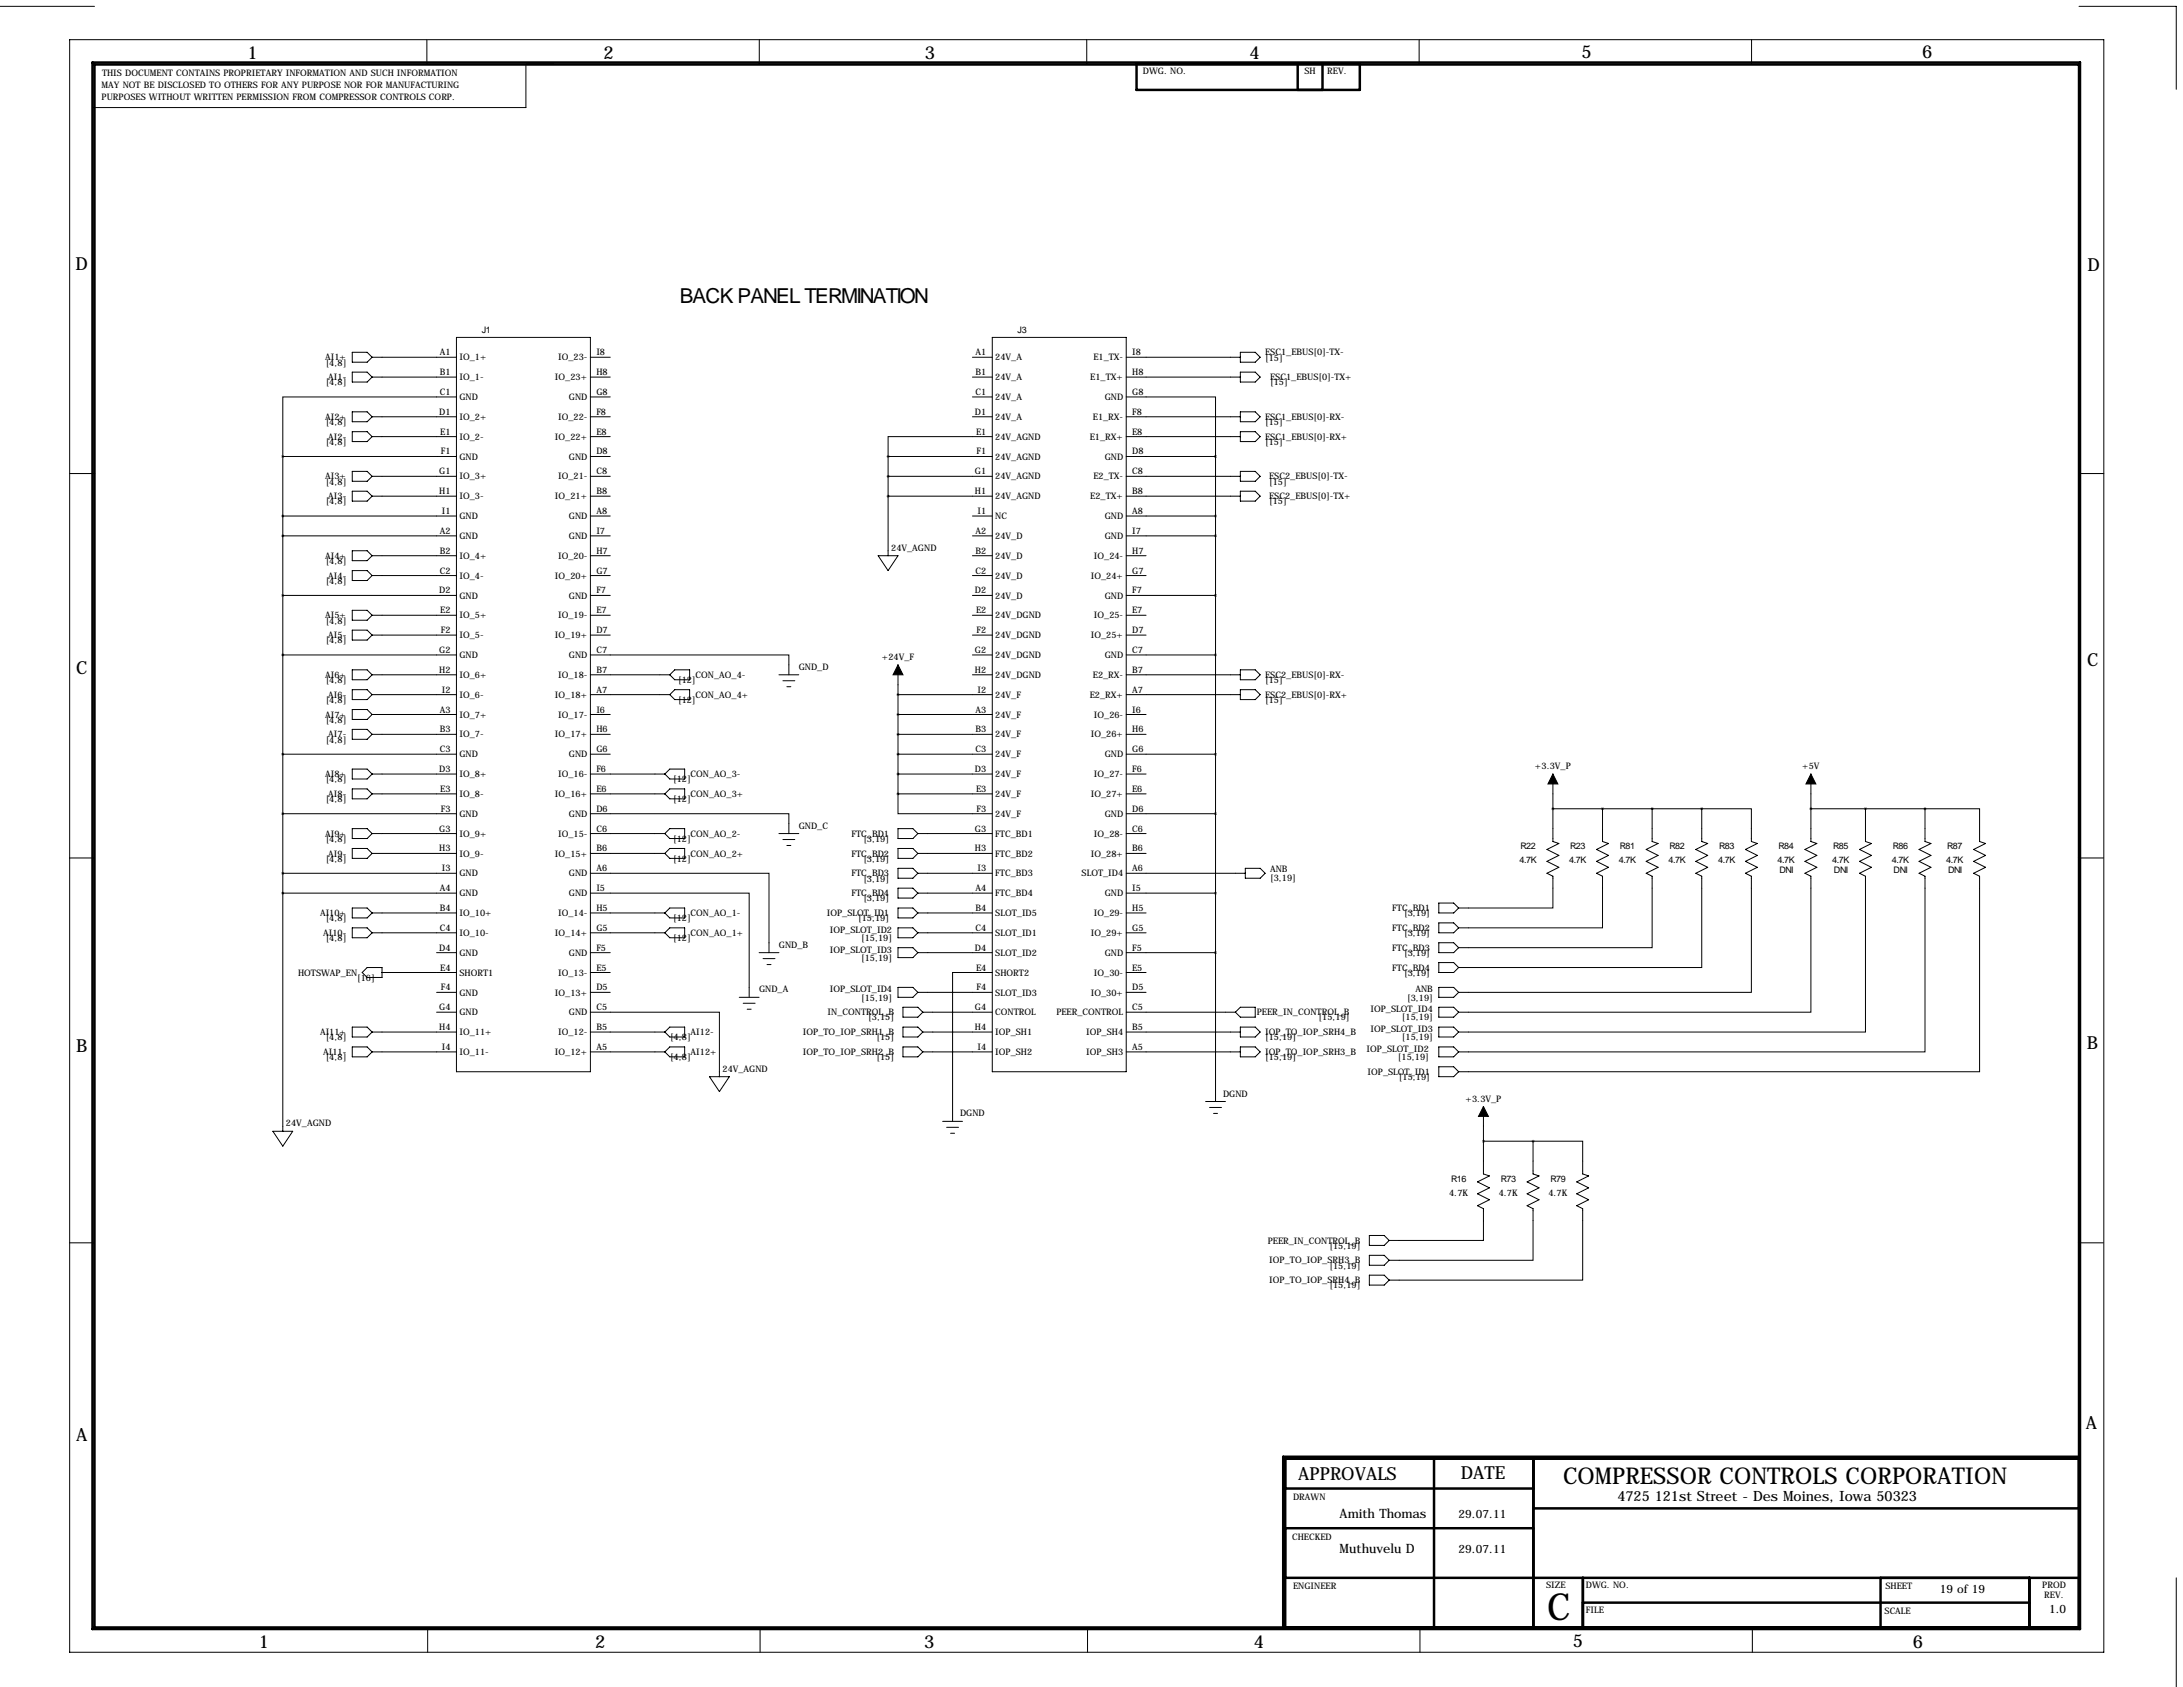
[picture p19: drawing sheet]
<svg xmlns="http://www.w3.org/2000/svg" width="559mm" height="432mm" viewBox="0 0 559 432" stroke-linecap="round" stroke-linejoin="round" font-family="sans-serif">
<defs><g id="words">
<text font-size="9.6" x="396" y="414.7">C</text>
<text font-size="5.9" x="400.1" y="379.8">COMPRESSOR CONTROLS CORPORATION</text>
<text font-size="5.3" x="174" y="77.5">BACK PANEL TERMINATION</text>
<g font-size="4.6">
<text x="63.3" y="15">1</text>
<text x="154.5" y="15">2</text>
<text x="236.7" y="15">3</text>
<text x="319.8" y="15">4</text>
<text x="404.8" y="14.8">5</text>
<text x="492" y="14.8">6</text>
<text x="19.3" y="69.1">D</text>
<text x="534.3" y="69.4">D</text>
<text x="19.5" y="172.4">C</text>
<text x="534.3" y="170.4">C</text>
<text x="19.5" y="269.3">B</text>
<text x="534.2" y="268.4">B</text>
<text x="533.9" y="365.8">A</text>
<text x="19.5" y="368.8">A</text>
<text x="332.3" y="378.7">APPROVALS</text>
<text x="373.9" y="378.5">DATE</text>
<text x="66.2" y="421.8">1</text>
<text x="152.3" y="421.8">2</text>
<text x="236.5" y="421.8">3</text>
<text x="321" y="421.7">4</text>
<text x="402.6" y="421.6">5</text>
<text x="489.6" y="421.8">6</text>
</g>
<text font-size="3.6" x="414" y="384.3">4725 121st Street - Des Moines, Iowa 50323</text>
<g font-size="3.3">
<text x="342.9" y="388.6">Amith Thomas</text>
<text x="342.9" y="397.5">Muthuvelu D</text>
</g>
<g font-size="3">
<text x="373.4" y="388.6">29.07.11</text>
<text x="373.4" y="397.5">29.07.11</text>
<text x="496.6" y="407.7">19 of 19</text>
<text x="524.5" y="412.7">1.0</text>
</g>
<g font-size="2.3">
<text x="26" y="22.4">MAY NOT BE DISCLOSED TO OTHERS FOR ANY PURPOSE NOR FOR MANUFACTURING</text>
<text x="26.1" y="19.6">THIS DOCUMENT CONTAINS PROPRIETARY INFORMATION AND SUCH INFORMATION</text>
<text x="292.6" y="18.9">DWG. NO.</text>
<text x="333.9" y="18.9">SH</text>
<text x="339.8" y="18.9">REV.</text>
<text x="26" y="25.5">PURPOSES WITHOUT WRITTEN PERMISSION FROM COMPRESSOR CONTROLS CORP.</text>
<text x="123.3" y="85.3">J1</text>
<text x="260.5" y="85.3">J3</text>
<text x="83.2" y="92.2">AI1+</text>
<text x="83.4" y="93.6">[4,8]</text>
<text x="112.5" y="90.9">A1</text>
<text x="117.6" y="92.2">IO_1+</text>
<text x="142.9" y="92.2">IO_23-</text>
<text x="152.7" y="90.9">I8</text>
<text x="249.7" y="90.9">A1</text>
<text x="254.8" y="92.2">24V_A</text>
<text x="279.9" y="92.2">E1_TX-</text>
<text x="289.8" y="90.9">I8</text>
<text x="323.8" y="91">ESC1_EBUS[0]-TX-</text>
<text x="323.8" y="92.3">[15]</text>
<text x="83.4" y="98.6">[4,8]</text>
<text x="84" y="97.3">AI1-</text>
<text x="112.5" y="96">B1</text>
<text x="112.5" y="101.1">C1</text>
<text x="117.6" y="97.3">IO_1-</text>
<text x="142.1" y="97.3">IO_23+</text>
<text x="152.7" y="96">H8</text>
<text x="152.7" y="101.1">G8</text>
<text x="249.7" y="96">B1</text>
<text x="249.7" y="101.1">C1</text>
<text x="254.8" y="97.3">24V_A</text>
<text x="279.1" y="97.3">E1_TX+</text>
<text x="289.8" y="96">H8</text>
<text x="289.8" y="101.1">G8</text>
<text x="325.1" y="97.3">ESC1_EBUS[0]-TX+</text>
<text x="325.1" y="98.6">[15]</text>
<text x="83.2" y="107.5">AI2+</text>
<text x="112.4" y="106.2">D1</text>
<text x="117.6" y="102.4">GND</text>
<text x="117.6" y="107.5">IO_2+</text>
<text x="142.9" y="107.5">IO_22-</text>
<text x="145.6" y="102.4">GND</text>
<text x="152.7" y="106.2">F8</text>
<text x="249.6" y="106.2">D1</text>
<text x="254.8" y="102.4">24V_A</text>
<text x="254.8" y="107.5">24V_A</text>
<text x="279.8" y="107.5">E1_RX-</text>
<text x="282.8" y="102.4">GND</text>
<text x="289.8" y="106.2">F8</text>
<text x="323.8" y="107.5">ESC1_EBUS[0]-RX-</text>
<text x="83.4" y="108.8">[4,8]</text>
<text x="83.4" y="113.9">[4,8]</text>
<text x="84" y="112.6">AI2-</text>
<text x="112.7" y="111.3">E1</text>
<text x="117.6" y="112.6">IO_2-</text>
<text x="142.1" y="112.6">IO_22+</text>
<text x="152.7" y="111.3">E8</text>
<text x="249.8" y="111.3">E1</text>
<text x="254.8" y="112.6">24V_AGND</text>
<text x="279" y="112.6">E1_RX+</text>
<text x="289.8" y="111.3">E8</text>
<text x="323.8" y="112.6">ESC1_EBUS[0]-RX+</text>
<text x="323.8" y="113.9">[15]</text>
<text x="323.8" y="108.8">[15]</text>
<text x="112.8" y="116.3">F1</text>
<text x="117.6" y="117.6">GND</text>
<text x="145.6" y="117.6">GND</text>
<text x="152.7" y="116.3">D8</text>
<text x="250" y="116.3">F1</text>
<text x="254.8" y="117.6">24V_AGND</text>
<text x="282.8" y="117.6">GND</text>
<text x="289.8" y="116.3">D8</text>
<text x="83.2" y="122.7">AI3+</text>
<text x="83.4" y="124">[4,8]</text>
<text x="112.4" y="121.4">G1</text>
<text x="117.6" y="122.7">IO_3+</text>
<text x="142.9" y="122.7">IO_21-</text>
<text x="152.7" y="121.4">C8</text>
<text x="249.6" y="121.4">G1</text>
<text x="254.8" y="122.7">24V_AGND</text>
<text x="279.9" y="122.7">E2_TX-</text>
<text x="289.8" y="121.4">C8</text>
<text x="324.9" y="122.7">ESC2_EBUS[0]-TX-</text>
<text x="324.9" y="124">[15]</text>
<text x="83.4" y="129.1">[4,8]</text>
<text x="84" y="127.8">AI3-</text>
<text x="112.4" y="126.5">H1</text>
<text x="113.1" y="131.6">I1</text>
<text x="117.6" y="127.8">IO_3-</text>
<text x="142.1" y="127.8">IO_21+</text>
<text x="152.7" y="126.5">B8</text>
<text x="152.7" y="131.6">A8</text>
<text x="249.6" y="126.5">H1</text>
<text x="250.2" y="131.6">I1</text>
<text x="254.8" y="127.8">24V_AGND</text>
<text x="279.1" y="127.8">E2_TX+</text>
<text x="289.8" y="126.5">B8</text>
<text x="289.8" y="131.6">A8</text>
<text x="324.9" y="127.8">ESC2_EBUS[0]-TX+</text>
<text x="324.9" y="129.1">[15]</text>
<text x="112.5" y="136.7">A2</text>
<text x="117.6" y="132.9">GND</text>
<text x="117.6" y="138">GND</text>
<text x="145.6" y="132.9">GND</text>
<text x="145.6" y="138">GND</text>
<text x="152.7" y="136.7">I7</text>
<text x="249.7" y="136.7">A2</text>
<text x="254.8" y="132.9">NC</text>
<text x="254.8" y="138">24V_D</text>
<text x="282.8" y="132.9">GND</text>
<text x="282.8" y="138">GND</text>
<text x="289.8" y="136.7">I7</text>
<text x="83.2" y="143">AI4+</text>
<text x="112.5" y="141.7">B2</text>
<text x="117.6" y="143">IO_4+</text>
<text x="142.9" y="143">IO_20-</text>
<text x="152.7" y="141.7">H7</text>
<text x="228.1" y="141">24V_AGND</text>
<text x="249.7" y="141.7">B2</text>
<text x="254.8" y="143">24V_D</text>
<text x="280" y="143">IO_24-</text>
<text x="289.8" y="141.7">H7</text>
<text x="83.4" y="144.4">[4,8]</text>
<text x="83.4" y="149.4">[4,8]</text>
<text x="84" y="148.1">AI4-</text>
<text x="112.5" y="146.8">C2</text>
<text x="117.6" y="148.1">IO_4-</text>
<text x="142.1" y="148.1">IO_20+</text>
<text x="152.7" y="146.8">G7</text>
<text x="249.7" y="146.8">C2</text>
<text x="254.8" y="148.1">24V_D</text>
<text x="279.2" y="148.1">IO_24+</text>
<text x="289.8" y="146.8">G7</text>
<text x="112.4" y="151.9">D2</text>
<text x="117.6" y="153.2">GND</text>
<text x="145.6" y="153.2">GND</text>
<text x="152.7" y="151.9">F7</text>
<text x="249.6" y="151.9">D2</text>
<text x="254.8" y="153.2">24V_D</text>
<text x="282.8" y="153.2">GND</text>
<text x="289.8" y="151.9">F7</text>
<text x="83.2" y="158.3">AI5+</text>
<text x="83.4" y="159.6">[4,8]</text>
<text x="112.7" y="157">E2</text>
<text x="117.6" y="158.3">IO_5+</text>
<text x="142.9" y="158.3">IO_19-</text>
<text x="152.7" y="157">E7</text>
<text x="249.8" y="157">E2</text>
<text x="254.8" y="158.3">24V_DGND</text>
<text x="280" y="158.3">IO_25-</text>
<text x="289.8" y="157">E7</text>
<text x="83.4" y="164.7">[4,8]</text>
<text x="84" y="163.4">AI5-</text>
<text x="112.4" y="167.1">G2</text>
<text x="112.8" y="162.1">F2</text>
<text x="117.6" y="163.4">IO_5-</text>
<text x="142.1" y="163.4">IO_19+</text>
<text x="152.7" y="162.1">D7</text>
<text x="152.7" y="167.1">C7</text>
<text x="249.6" y="167.1">G2</text>
<text x="250" y="162.1">F2</text>
<text x="254.8" y="163.4">24V_DGND</text>
<text x="279.2" y="163.4">IO_25+</text>
<text x="289.8" y="162.1">D7</text>
<text x="289.8" y="167.1">C7</text>
<text x="83.2" y="173.5">AI6+</text>
<text x="112.4" y="172.2">H2</text>
<text x="117.6" y="168.4">GND</text>
<text x="117.6" y="173.5">IO_6+</text>
<text x="142.9" y="173.5">IO_18-</text>
<text x="145.6" y="168.4">GND</text>
<text x="152.7" y="172.2">B7</text>
<text x="178.1" y="173.5">CON_AO_4-</text>
<text x="204.5" y="171.5">GND_D</text>
<text x="225.7" y="168.9">+24V_F</text>
<text x="249.6" y="172.2">H2</text>
<text x="254.8" y="168.4">24V_DGND</text>
<text x="254.8" y="173.5">24V_DGND</text>
<text x="279.8" y="173.5">E2_RX-</text>
<text x="282.8" y="168.4">GND</text>
<text x="289.8" y="172.2">B7</text>
<text x="323.8" y="173.5">ESC2_EBUS[0]-RX-</text>
<text x="83.4" y="174.8">[4,8]</text>
<text x="83.4" y="179.9">[4,8]</text>
<text x="84" y="178.6">AI6-</text>
<text x="113.1" y="177.3">I2</text>
<text x="117.6" y="178.6">IO_6-</text>
<text x="142.1" y="178.6">IO_18+</text>
<text x="152.7" y="177.3">A7</text>
<text x="173.6" y="174.8">[12]</text>
<text x="173.6" y="179.9">[12]</text>
<text x="178.1" y="178.6">CON_AO_4+</text>
<text x="250.2" y="177.3">I2</text>
<text x="254.8" y="178.6">24V_F</text>
<text x="279" y="178.6">E2_RX+</text>
<text x="289.8" y="177.3">A7</text>
<text x="323.8" y="178.6">ESC2_EBUS[0]-RX+</text>
<text x="323.8" y="179.9">[15]</text>
<text x="323.8" y="174.8">[15]</text>
<text x="83.2" y="183.7">AI7+</text>
<text x="83.4" y="185">[4,8]</text>
<text x="112.5" y="182.4">A3</text>
<text x="117.6" y="183.7">IO_7+</text>
<text x="142.9" y="183.7">IO_17-</text>
<text x="152.7" y="182.4">I6</text>
<text x="249.7" y="182.4">A3</text>
<text x="254.8" y="183.7">24V_F</text>
<text x="280" y="183.7">IO_26-</text>
<text x="289.8" y="182.4">I6</text>
<text x="83.4" y="190.1">[4,8]</text>
<text x="84" y="188.8">AI7-</text>
<text x="112.5" y="187.5">B3</text>
<text x="117.6" y="188.8">IO_7-</text>
<text x="142.1" y="188.8">IO_17+</text>
<text x="152.7" y="187.5">H6</text>
<text x="249.7" y="187.5">B3</text>
<text x="254.8" y="188.8">24V_F</text>
<text x="279.2" y="188.8">IO_26+</text>
<text x="289.8" y="187.5">H6</text>
<text x="112.4" y="197.6">D3</text>
<text x="112.5" y="192.5">C3</text>
<text x="117.6" y="193.8">GND</text>
<text x="145.6" y="193.8">GND</text>
<text x="152.7" y="192.5">G6</text>
<text x="152.7" y="197.6">F6</text>
<text x="249.6" y="197.6">D3</text>
<text x="249.7" y="192.5">C3</text>
<text x="254.8" y="193.8">24V_F</text>
<text x="282.8" y="193.8">GND</text>
<text x="289.8" y="192.5">G6</text>
<text x="289.8" y="197.6">F6</text>
<text x="392.9" y="196.8">+3.3V_P</text>
<text x="461.3" y="196.8">+5V</text>
<text x="83.2" y="198.9">AI8+</text>
<text x="83.4" y="200.2">[4,8]</text>
<text x="112.7" y="202.7">E3</text>
<text x="117.6" y="198.9">IO_8+</text>
<text x="142.9" y="198.9">IO_16-</text>
<text x="152.7" y="202.7">E6</text>
<text x="172.3" y="200.2">[12]</text>
<text x="176.8" y="198.9">CON_AO_3-</text>
<text x="249.8" y="202.7">E3</text>
<text x="254.8" y="198.9">24V_F</text>
<text x="280" y="198.9">IO_27-</text>
<text x="289.8" y="202.7">E6</text>
<text x="83.4" y="205.3">[4,8]</text>
<text x="84" y="204">AI8-</text>
<text x="112.8" y="207.8">F3</text>
<text x="117.6" y="204">IO_8-</text>
<text x="117.6" y="209.1">GND</text>
<text x="142.1" y="204">IO_16+</text>
<text x="145.6" y="209.1">GND</text>
<text x="152.7" y="207.8">D6</text>
<text x="172.3" y="205.3">[12]</text>
<text x="176.8" y="204">CON_AO_3+</text>
<text x="250" y="207.8">F3</text>
<text x="254.8" y="204">24V_F</text>
<text x="254.8" y="209.1">24V_F</text>
<text x="279.2" y="204">IO_27+</text>
<text x="282.8" y="209.1">GND</text>
<text x="289.8" y="207.8">D6</text>
<text x="83.2" y="214.2">AI9+</text>
<text x="83.4" y="215.5">[4,8]</text>
<text x="112.4" y="212.9">G3</text>
<text x="117.6" y="214.2">IO_9+</text>
<text x="142.9" y="214.2">IO_15-</text>
<text x="152.7" y="212.9">C6</text>
<text x="172.3" y="215.5">[12]</text>
<text x="176.8" y="214.2">CON_AO_2-</text>
<text x="204.5" y="212.1">GND_C</text>
<text x="218" y="214.2">FTC_BD1</text>
<text x="221" y="215.5">[3,19]</text>
<text x="249.6" y="212.9">G3</text>
<text x="254.8" y="214.2">FTC_BD1</text>
<text x="280" y="214.2">IO_28-</text>
<text x="289.8" y="212.9">C6</text>
<text x="83.4" y="220.6">[4,8]</text>
<text x="84" y="219.2">AI9-</text>
<text x="112.4" y="217.9">H3</text>
<text x="117.6" y="219.2">IO_9-</text>
<text x="142.1" y="219.2">IO_15+</text>
<text x="152.7" y="217.9">B6</text>
<text x="172.3" y="220.6">[12]</text>
<text x="176.8" y="219.2">CON_AO_2+</text>
<text x="218" y="219.2">FTC_BD2</text>
<text x="221" y="220.6">[3,19]</text>
<text x="249.6" y="217.9">H3</text>
<text x="254.8" y="219.2">FTC_BD2</text>
<text x="279.2" y="219.2">IO_28+</text>
<text x="289.8" y="217.9">B6</text>
<text x="389" y="221">4.7K</text>
<text x="389.2" y="217.4">R22</text>
<text x="401.7" y="221">4.7K</text>
<text x="401.9" y="217.4">R23</text>
<text x="414.4" y="221">4.7K</text>
<text x="414.6" y="217.4">R81</text>
<text x="427.1" y="221">4.7K</text>
<text x="427.3" y="217.4">R82</text>
<text x="439.8" y="221">4.7K</text>
<text x="440" y="217.4">R83</text>
<text x="455" y="221">4.7K</text>
<text x="455.3" y="217.4">R84</text>
<text x="469" y="221">4.7K</text>
<text x="469.3" y="217.4">R85</text>
<text x="484.2" y="221">4.7K</text>
<text x="484.5" y="217.4">R86</text>
<text x="498.2" y="221">4.7K</text>
<text x="498.5" y="217.4">R87</text>
<text x="113.1" y="223">I3</text>
<text x="117.6" y="224.3">GND</text>
<text x="145.6" y="224.3">GND</text>
<text x="152.7" y="223">A6</text>
<text x="218" y="224.3">FTC_BD3</text>
<text x="221" y="225.6">[3,19]</text>
<text x="250.2" y="223">I3</text>
<text x="254.8" y="224.3">FTC_BD3</text>
<text x="276.9" y="224.3">SLOT_ID4</text>
<text x="289.8" y="223">A6</text>
<text x="325.1" y="223.3">ANB</text>
<text x="325.1" y="225.4">[3,19]</text>
<text x="455.5" y="223.5">DNI</text>
<text x="469.5" y="223.5">DNI</text>
<text x="484.7" y="223.5">DNI</text>
<text x="498.7" y="223.5">DNI</text>
<text x="112.5" y="228.1">A4</text>
<text x="112.5" y="233.2">B4</text>
<text x="117.6" y="229.4">GND</text>
<text x="145.6" y="229.4">GND</text>
<text x="152.7" y="228.1">I5</text>
<text x="152.7" y="233.2">H5</text>
<text x="218" y="229.4">FTC_BD4</text>
<text x="221" y="230.7">[3,19]</text>
<text x="249.7" y="228.1">A4</text>
<text x="249.7" y="233.2">B4</text>
<text x="254.8" y="229.4">FTC_BD4</text>
<text x="282.8" y="229.4">GND</text>
<text x="289.8" y="228.1">I5</text>
<text x="289.8" y="233.2">H5</text>
<text x="356.4" y="233.2">FTC_BD1</text>
<text x="81.9" y="234.5">AI10+</text>
<text x="82.7" y="239.6">AI10-</text>
<text x="83.4" y="235.8">[4,8]</text>
<text x="112.5" y="238.3">C4</text>
<text x="117.6" y="234.5">IO_10+</text>
<text x="117.6" y="239.6">IO_10-</text>
<text x="142.1" y="239.6">IO_14+</text>
<text x="142.9" y="234.5">IO_14-</text>
<text x="152.7" y="238.3">G5</text>
<text x="172.3" y="235.8">[12]</text>
<text x="176.8" y="239.6">CON_AO_1+</text>
<text x="176.8" y="234.5">CON_AO_1-</text>
<text x="211.6" y="234.5">IOP_SLOT_ID1</text>
<text x="212.4" y="238.8">IOP_SLOT_ID2</text>
<text x="219.7" y="235.8">[15,19]</text>
<text x="249.7" y="238.3">C4</text>
<text x="254.8" y="234.5">SLOT_ID5</text>
<text x="254.8" y="239.6">SLOT_ID1</text>
<text x="279.2" y="239.6">IO_29+</text>
<text x="280" y="234.5">IO_29-</text>
<text x="289.8" y="238.3">G5</text>
<text x="356.4" y="238.3">FTC_BD2</text>
<text x="359.4" y="234.5">[3,19]</text>
<text x="359.4" y="239.6">[3,19]</text>
<text x="83.4" y="240.9">[4,8]</text>
<text x="112.4" y="243.3">D4</text>
<text x="117.6" y="244.6">GND</text>
<text x="145.6" y="244.6">GND</text>
<text x="152.7" y="243.3">F5</text>
<text x="172.3" y="240.9">[12]</text>
<text x="199.4" y="242.6">GND_B</text>
<text x="212.4" y="243.8">IOP_SLOT_ID3</text>
<text x="220.4" y="240.9">[15,19]</text>
<text x="220.4" y="246">[15,19]</text>
<text x="249.6" y="243.3">D4</text>
<text x="254.8" y="244.6">SLOT_ID2</text>
<text x="282.8" y="244.6">GND</text>
<text x="289.8" y="243.3">F5</text>
<text x="356.4" y="243.4">FTC_BD3</text>
<text x="359.4" y="244.7">[3,19]</text>
<text x="76.3" y="249.7">HOTSWAP_EN</text>
<text x="91.4" y="251">[16]</text>
<text x="112.7" y="248.4">E4</text>
<text x="117.6" y="249.7">SHORT1</text>
<text x="142.9" y="249.7">IO_13-</text>
<text x="152.7" y="248.4">E5</text>
<text x="249.8" y="248.4">E4</text>
<text x="254.8" y="249.7">SHORT2</text>
<text x="280" y="249.7">IO_30-</text>
<text x="289.8" y="248.4">E5</text>
<text x="356.4" y="248.5">FTC_BD4</text>
<text x="359.4" y="249.8">[3,19]</text>
<text x="112.8" y="253.5">F4</text>
<text x="117.6" y="254.8">GND</text>
<text x="142.1" y="254.8">IO_13+</text>
<text x="152.7" y="253.5">D5</text>
<text x="194.3" y="254">GND_A</text>
<text x="212.4" y="254">IOP_SLOT_ID4</text>
<text x="220.4" y="256.1">[15,19]</text>
<text x="250" y="253.5">F4</text>
<text x="254.8" y="254.8">SLOT_ID3</text>
<text x="279.2" y="254.8">IO_30+</text>
<text x="289.8" y="253.5">D5</text>
<text x="360.2" y="256.1">[3,19]</text>
<text x="362.3" y="254">ANB</text>
<text x="112.4" y="258.6">G4</text>
<text x="112.4" y="263.7">H4</text>
<text x="117.6" y="259.9">GND</text>
<text x="145.6" y="259.9">GND</text>
<text x="152.7" y="258.6">C5</text>
<text x="152.7" y="263.7">B5</text>
<text x="211.9" y="259.9">IN_CONTROL_B</text>
<text x="222.3" y="261.2">[3,15]</text>
<text x="249.6" y="258.6">G4</text>
<text x="249.6" y="263.7">H4</text>
<text x="254.8" y="259.9">CONTROL</text>
<text x="270.4" y="259.9">PEER_CONTROL</text>
<text x="289.8" y="258.6">C5</text>
<text x="289.8" y="263.7">B5</text>
<text x="321.7" y="259.9">PEER_IN_CONTROL_B</text>
<text x="337.5" y="261.2">[15,19]</text>
<text x="350.8" y="259.1">IOP_SLOT_ID4</text>
<text x="358.9" y="261.2">[15,19]</text>
<text x="81.9" y="265">AI11+</text>
<text x="83.4" y="266.3">[4,8]</text>
<text x="113.1" y="268.7">I4</text>
<text x="117.6" y="265">IO_11+</text>
<text x="142.9" y="265">IO_12-</text>
<text x="152.7" y="268.7">A5</text>
<text x="171.5" y="266.3">[4,8]</text>
<text x="176.8" y="265">AI12-</text>
<text x="205.5" y="265">IOP_TO_IOP_SRH1_B</text>
<text x="224.4" y="266.3">[15]</text>
<text x="250.2" y="268.7">I4</text>
<text x="254.8" y="265">IOP_SH1</text>
<text x="278" y="265">IOP_SH4</text>
<text x="289.8" y="268.7">A5</text>
<text x="323.8" y="265">IOP_TO_IOP_SRH4_B</text>
<text x="323.8" y="266.3">[15,19]</text>
<text x="349.8" y="269.2">IOP_SLOT_ID2</text>
<text x="350.8" y="264.2">IOP_SLOT_ID3</text>
<text x="358.9" y="266.3">[15,19]</text>
<text x="82.7" y="270">AI11-</text>
<text x="83.4" y="271.4">[4,8]</text>
<text x="117.6" y="270">IO_11-</text>
<text x="142.1" y="270">IO_12+</text>
<text x="171.5" y="271.4">[4,8]</text>
<text x="176.8" y="270">AI12+</text>
<text x="185" y="274.3">24V_AGND</text>
<text x="205.5" y="270">IOP_TO_IOP_SRH2_B</text>
<text x="224.4" y="271.4">[15]</text>
<text x="254.8" y="270">IOP_SH2</text>
<text x="278" y="270">IOP_SH3</text>
<text x="323.8" y="270">IOP_TO_IOP_SRH3_B</text>
<text x="323.8" y="271.4">[15,19]</text>
<text x="350.1" y="275.1">IOP_SLOT_ID1</text>
<text x="357.9" y="271.4">[15,19]</text>
<text x="313.1" y="280.7">DGND</text>
<text x="358.1" y="276.4">[15,19]</text>
<text x="375.1" y="281.9">+3.3V_P</text>
<text x="245.8" y="285.8">DGND</text>
<text x="73.2" y="288.3">24V_AGND</text>
<text x="371.5" y="302.5">R16</text>
<text x="384.2" y="302.5">R73</text>
<text x="396.9" y="302.5">R79</text>
<text x="370.9" y="306.1">4.7K</text>
<text x="383.6" y="306.1">4.7K</text>
<text x="396.3" y="306.1">4.7K</text>
<text x="324.5" y="318.3">PEER_IN_CONTROL_B</text>
<text x="324.9" y="323.4">IOP_TO_IOP_SRH3_B</text>
<text x="340.3" y="319.6">[15,19]</text>
<text x="324.9" y="328.5">IOP_TO_IOP_SRH4_B</text>
<text x="340.3" y="324.7">[15,19]</text>
<text x="340.3" y="329.8">[15,19]</text>
<text x="331" y="384">DRAWN</text>
<text x="330.8" y="394.2">CHECKED</text>
<text x="331" y="406.7">ENGINEER</text>
<text x="395.8" y="406.4">SIZE</text>
<text x="405.9" y="406.4">DWG. NO.</text>
<text x="482.7" y="406.7">SHEET</text>
<text x="522.8" y="406.4">PROD</text>
<text x="405.9" y="412.7">FILE</text>
<text x="482.4" y="413">SCALE</text>
<text x="523.3" y="408.9">REV.</text>
</g>
</g></defs>
<g fill="none" stroke="#000" stroke-width=".26">
<path d="M-.1 1.6h24.3M17.8 10.2h520.7v412.7h-520.7zM109.3 10.2v6.3M141.8 16.5h-7.2v11h-110.8M194.4 10.2v6.3M278.2 10.2v6.3M363.3 10.2v6.3M448.4 10.2v6.3M532.2 1.6h24.9v21.3M90.2 90.2h3.8l1.2 1.2-1.2 1.3h-3.8zM90.2 95.2h3.8l1.2 1.3-1.2 1.3h-3.8zM95.2 91.4h21.6"/>
<path d="M95.2 96.5h21.6M116.8 86.4h34.3v187.9h-34.3zM151.1 91.4h5.1M151.1 96.5h5.1M248.9 91.4h5.1M248.9 96.5h5.1M254 86.4h34.3v187.9h-34.3zM288.3 91.4h29.2M288.3 96.5h29.2M317.5 90.2h3.8l1.3 1.2-1.3 1.3h-3.8zM317.5 95.2h3.8l1.3 1.3-1.3 1.3h-3.8zM72.4 116.8h44.4"/>
<path d="M72.4 116.8v172.8M90.2 105.4h3.8l1.2 1.3-1.2 1.2h-3.8zM90.2 110.5h3.8l1.2 1.3-1.2 1.2h-3.8zM95.2 106.7h21.6M95.2 111.8h21.6M116.8 101.6h-44.4v15.2M151.1 101.6h5.1M151.1 106.7h5.1M151.1 111.8h5.1M151.1 116.8h5.1M227.3 116.8h26.7M227.3 116.8v25.4"/>
<path d="M248.9 101.6h5.1M248.9 106.7h5.1M254 111.8h-26.7v5M288.3 101.6h22.8v15.2M288.3 106.7h29.2M288.3 111.8h29.2M288.3 116.8h22.8M311.1 116.8v165.1M317.5 105.4h3.8l1.3 1.3-1.3 1.2h-3.8zM317.5 110.5h3.8l1.3 1.3-1.3 1.2h-3.8zM17.9 121.2h6.4M72.4 132.1h44.4"/>
<path d="M72.4 137.2h44.4M90.2 120.6h3.8l1.2 1.3-1.2 1.3h-3.8zM90.2 125.7h3.8l1.2 1.3-1.2 1.3h-3.8zM95.2 121.9h21.6M95.2 127h21.6M151.1 121.9h5.1M151.1 127h5.1M151.1 132.1h5.1M151.1 137.2h5.1M227.3 121.9h26.7M227.3 127h26.7M248.9 132.1h5.1"/>
<path d="M248.9 137.2h5.1M288.3 121.9h29.2M288.3 127h29.2M288.3 132.1h22.8M288.3 137.2h22.8M317.5 120.6h3.8l1.3 1.3-1.3 1.3h-3.8zM317.5 125.7h3.8l1.3 1.3-1.3 1.3h-3.8zM532.1 121.2h6.4M72.4 152.4h44.4M90.2 141h3.8l1.2 1.2-1.2 1.3h-3.8zM90.2 146h3.8l1.2 1.3-1.2 1.3h-3.8zM90.2 156.2h3.8l1.2 1.3-1.2 1.3h-3.8z"/>
<path d="M95.2 142.2h21.6M95.2 147.3h21.6M95.2 157.5h21.6M151.1 142.2h5.1M151.1 147.3h5.1M151.1 152.4h5.1M151.1 157.5h5.1M224.8 142.2h5.1l-2.6 3.8zM248.9 142.2h5.1M248.9 147.3h5.1M248.9 152.4h5.1M248.9 157.5h5.1"/>
<path d="M288.3 142.2h5.1M288.3 147.3h5.1M288.3 152.4h22.8M288.3 157.5h5.1M72.4 167.6h44.4M90.2 161.3h3.8l1.2 1.3-1.2 1.2h-3.8zM90.2 171.4h3.8l1.2 1.3-1.2 1.3h-3.8zM90.2 176.5h3.8l1.2 1.3-1.2 1.3h-3.8zM95.2 162.6h21.6M95.2 172.7h21.6M95.2 177.8h21.6M151.1 167.6h50.8v5.1"/>
<path d="M151.1 162.6h5.1M151.1 172.7h20.3M151.1 177.8h20.3M171.4 172.7l1.3-1.3h3.8v2.6h-3.8zM171.4 177.8l1.3-1.3h3.8v2.6h-3.8zM199.4 172.7h5.1M200.4 174.2h3.1M201.4 175.8h1M229.9 177.8h24.1M229.9 170.2v33M248.9 162.6h5.1M248.9 167.6h5.1"/>
<path d="M248.9 172.7h5.1M288.3 162.6h5.1M288.3 167.6h22.8M288.3 172.7h29.2M288.3 177.8h29.2M317.5 171.4h3.8l1.3 1.3-1.3 1.3h-3.8zM317.5 176.5h3.8l1.3 1.3-1.3 1.3h-3.8zM72.4 193h44.4M90.2 181.6h3.8l1.2 1.3-1.2 1.2h-3.8zM90.2 186.7h3.8l1.2 1.3-1.2 1.2h-3.8zM90.2 196.8h3.8l1.2 1.3-1.2 1.3h-3.8zM95.2 182.9h21.6"/>
<path d="M95.2 188h21.6M95.2 198.1h21.6M151.1 182.9h5.1M151.1 188h5.1M151.1 193h5.1M151.1 198.1h19.1M170.2 198.1l1.2-1.3h3.9v2.6h-3.9zM229.9 182.9h24.1M229.9 188h24.1M229.9 193h24.1M229.9 198.1h24.1M288.3 182.9h5.1"/>
<path d="M288.3 188h5.1M288.3 193h22.8M288.3 198.1h5.1M397.5 198.1v17.3l1.5 .5-3 1.5 3 1.5-3 1.6 3 1.5-3 1.5 1.5 .8v8.1h-24.1M463.5 198.1v17.3l1.6 .5-3.1 1.5 3.1 1.5-3.1 1.6 3.1 1.5-3.1 1.5 1.5 .8v34.8h-90.1M17.8 219.6h6.4M72.4 208.3h44.4M90.2 201.9h3.8l1.2 1.3-1.2 1.3h-3.8zM90.2 212.1h3.8l1.2 1.3-1.2 1.2h-3.8zM90.2 217.2h3.8l1.2 1.2-1.2 1.3h-3.8zM95.2 203.2h21.6M95.2 213.4h21.6"/>
<path d="M95.2 218.4h21.6M151.1 208.3h50.8v5.1M151.1 203.2h19.1M151.1 213.4h19.1M151.1 218.4h19.1M170.2 203.2l1.2-1.3h3.9v2.6h-3.9zM170.2 213.4l1.2-1.3h3.9v2.5h-3.9zM171.4 217.2h3.9v2.5h-3.9l-1.2-1.3zM199.4 213.4h5.1M200.4 214.9h3.1M201.4 216.4h1M229.9 203.2v5.1h24.1"/>
<path d="M229.9 203.2h24.1M229.9 212.1h3.8l1.2 1.3-1.2 1.2h-3.8zM229.9 217.2h3.8l1.2 1.2-1.2 1.3h-3.8zM234.9 213.4h19.1M234.9 218.4h19.1M288.3 203.2h5.1M288.3 208.3h22.8M288.3 213.4h5.1M288.3 218.4h5.1M397.5 207h38.1M410.2 207v8.4l1.5 .5-3 1.5 3 1.5-3 1.6 3 1.5-3 1.5 1.5 .8v13.2h-36.8M422.9 207v8.4l1.5 .5-3 1.5 3 1.5-3 1.6 3 1.5-3 1.5 1.5 .8v18.3h-49.5"/>
<path d="M435.6 207h12.7v8.4l1.5 .5-3 1.5 3 1.5-3 1.6 3 1.5-3 1.5 1.5 .8v29.7h-74.9M435.6 207v8.4l1.5 .5-3 1.5 3 1.5-3 1.6 3 1.5-3 1.5 1.5 .8v23.3h-62.2M463.5 207h29.3M477.5 207v8.4l1.5 .5-3 1.5 3 1.5-3 1.6 3 1.5-3 1.5 1.5 .8v39.9h-104.1M492.8 207h13.9v8.4l1.6 .5-3.1 1.5 3.1 1.5-3.1 1.6 3.1 1.5-3.1 1.5 1.5 .8v50h-133.3M492.8 207v8.4l1.5 .5-3.1 1.5 3.1 1.5-3.1 1.6 3.1 1.5-3.1 1.5 1.6 .8v44.9h-119.4M532 219.6h6.4M72.4 223.5h44.4M72.4 228.6h44.4M90.2 232.4h3.8l1.2 1.3-1.2 1.2h-3.8zM90.2 237.5h3.8l1.2 1.3-1.2 1.2h-3.8zM95.2 233.7h21.6"/>
<path d="M95.2 238.8h21.6M151.1 228.6h40.7v26.7M151.1 223.5h45.7v20.3M151.1 233.7h19.1M151.1 238.8h19.1M170.2 238.8l1.2-1.3h3.9v2.5h-3.9zM171.4 232.4h3.9v2.5h-3.9l-1.2-1.2zM229.9 222.2h3.8l1.2 1.3-1.2 1.3h-3.8zM229.9 227.3h3.8l1.2 1.3-1.2 1.3h-3.8zM229.9 232.4h3.8l1.2 1.3-1.2 1.2h-3.8zM229.9 237.5h3.8l1.2 1.3-1.2 1.2h-3.8zM234.9 223.5h19.1"/>
<path d="M234.9 228.6h19.1M234.9 233.7h19.1M234.9 238.8h19.1M288.3 223.5h30.5M288.3 228.6h22.8M288.3 233.7h5.1M288.3 238.8h5.1M318.8 222.2h3.8l1.2 1.3-1.2 1.3h-3.8zM368.3 231.1h3.8l1.3 1.3-1.3 1.3h-3.8zM368.3 236.2h3.8l1.3 1.3-1.3 1.3h-3.8zM92.7 248.9l1.3-1.3h3.8v2.6h-3.8zM97.8 248.9h19"/>
<path d="M111.8 243.8h5M111.8 254h5M111.8 259.1h5M151.1 259.1h33v16.5M151.1 243.8h5.1M151.1 248.9h5.1M151.1 254h5.1M189.2 255.3h5.1M190.2 256.8h3.1M191.3 258.3h1M194.3 243.8h5.1M195.3 245.4h3.1"/>
<path d="M196.3 246.9h1.1M229.9 242.6h3.8l1.2 1.2-1.2 1.3h-3.8zM229.9 252.7h3.8l1.2 1.3-1.2 1.3h-3.8zM231.1 257.8h3.8l1.3 1.3-1.3 1.2h-3.8zM234.9 243.8h19.1M234.9 254h19.1M236.2 259.1h17.8M254 248.9h-10.2v38.1M288.3 243.8h22.8M288.3 248.9h5.1M288.3 254h5.1M288.3 259.1h27.9"/>
<path d="M317.5 257.8h3.8v2.5h-3.8l-1.3-1.2zM368.3 241.3h3.8l1.3 1.3-1.3 1.2h-3.8zM368.3 246.4h3.8l1.3 1.2-1.3 1.3h-3.8zM368.3 257.8h3.8l1.3 1.3-1.3 1.2h-3.8zM368.3 252.7h3.8l1.3 1.3-1.3 1.3h-3.8zM90.2 262.9h3.8l1.2 1.3-1.2 1.2h-3.8zM90.2 268h3.8l1.2 1.2-1.2 1.3h-3.8zM95.2 264.2h21.6M95.2 269.2h21.6M151.1 264.2h19.1M151.1 269.2h19.1M170.2 264.2l1.2-1.3h3.9v2.5h-3.9z"/>
<path d="M171.4 268h3.9v2.5h-3.9l-1.2-1.3zM181.6 275.6h5.1l-2.6 3.8zM231.1 262.9h3.8l1.3 1.3-1.3 1.2h-3.8zM231.1 268h3.8l1.3 1.2-1.3 1.3h-3.8zM236.2 264.2h17.8M236.2 269.2h17.8M288.3 264.2h29.2M288.3 269.2h29.2M317.5 262.9h3.8l1.3 1.3-1.3 1.2h-3.8zM317.5 268h3.8l1.3 1.2-1.3 1.3h-3.8zM368.3 262.9h3.8l1.3 1.3-1.3 1.2h-3.8zM368.3 268h3.8l1.3 1.2-1.3 1.3h-3.8z"/>
<path d="M368.3 273h3.8l1.3 1.3-1.3 1.3h-3.8zM69.8 289.6h5.1l-2.5 3.8zM241.3 287h5.1M242.3 288.5h3.1M243.3 290.1h1M308.6 281.9h5.1M309.6 283.5h3.1M310.6 285h1.1M379.7 283.2v17.3l1.6 .5-3.1 1.5 3.1 1.5-3.1 1.6 3.1 1.5-3.1 1.5 1.5 .8v8.1h-24.1M379.7 292.1h12.7M392.4 292.1v8.4l1.6 .5-3.1 1.5 3.1 1.5-3.1 1.6 3.1 1.5-3.1 1.5 1.5 .8v13.2h-36.8M392.4 292.1h12.7v8.4l1.6 .5-3.1 1.5 3.1 1.5-3.1 1.6 3.1 1.5-3.1 1.5 1.5 .8v18.3h-49.5"/>
<path d="M17.8 318.1h6.4M350.5 316.2h3.8l1.3 1.3-1.3 1.3h-3.8zM532 318.1h6.4M350.5 321.3h3.8l1.3 1.3-1.3 1.2h-3.8zM350.5 326.4h3.8l1.3 1.3-1.3 1.2h-3.8zM109.5 416.6v6.3M194.6 416.6v6.3M278.4 416.6v6.3M363.5 416.6v6.3M448.6 416.6v6.3M557.1 403.9v27.9"/>
</g>
<g fill="none" stroke="#000" stroke-width=".63">
<path d="M23.7 16h508.7v401h-508.7zM24.2 16.5h508v400.1h-508zM290.9 16.3h57.2v6.7h-57.2zM332.2 23v-6.7h6.3v6.7M367.1 373.4v43.2M392.5 373.4v43.2M532.2 373.4h-203.2v43.2M532.2 372.9h-203.7v43.7M329 381h63.5M329 391.2h63.5M392.5 386.1h139.7M329 403.9h203.2"/>
<path d="M405.2 403.9v12.7M405.2 410.2h114.3M481.4 403.9v12.7M519.5 403.9v12.7"/>
</g>
<path d="M229.9 170.2l1.2 2.5h-2.5zM397.5 198.1l1.3 2.6h-2.6zM463.5 198.1l1.3 2.6h-2.5zM379.7 283.2l1.3 2.6h-2.5z" fill="#000" stroke="#000" stroke-width=".26"/>
<path d="M229.8 198.1a.05 .05 0 0 0 .1 0 .05 .05 0 0 0-.1 0zM229.8 193a.05 .05 0 0 0 .1 0 .05 .05 0 0 0-.1 0zM229.8 188a.05 .05 0 0 0 .1 0 .05 .05 0 0 0-.1 0zM229.8 182.9a.05 .05 0 0 0 .1 0 .05 .05 0 0 0-.1 0zM229.8 177.8a.05 .05 0 0 0 .1 0 .05 .05 0 0 0-.1 0zM311.1 243.8a.05 .05 0 0 0 .1 0 .05 .05 0 0 0-.1 0zM311.1 228.6a.05 .05 0 0 0 .1 0 .05 .05 0 0 0-.1 0zM311.1 208.3a.05 .05 0 0 0 .1 0 .05 .05 0 0 0-.1 0zM311.1 193a.05 .05 0 0 0 .1 0 .05 .05 0 0 0-.1 0zM311.1 132.1a.05 .05 0 0 0 .1 0 .05 .05 0 0 0-.1 0zM311.1 137.2a.05 .05 0 0 0 .1 0 .05 .05 0 0 0-.1 0zM311.1 152.4a.05 .05 0 0 0 .1 0 .05 .05 0 0 0-.1 0zM311.1 167.6a.05 .05 0 0 0 .1 0 .05 .05 0 0 0-.1 0zM311.1 116.8a.05 .05 0 0 0 .1 0 .05 .05 0 0 0-.1 0zM229.8 203.2a.05 .05 0 0 0 .1 0 .05 .05 0 0 0-.1 0zM492.7 207a.05 .05 0 0 0 .1 0 .05 .05 0 0 0-.1 0zM463.5 207a.05 .05 0 0 0 .1 0 .05 .05 0 0 0-.1 0zM227.3 116.8a.05 .05 0 0 0 .1 0 .05 .05 0 0 0-.1 0zM227.3 121.9a.05 .05 0 0 0 .1 0 .05 .05 0 0 0-.1 0zM227.3 127a.05 .05 0 0 0 .1 0 .05 .05 0 0 0-.1 0zM392.4 292.1a.05 .05 0 0 0 .1 0 .05 .05 0 0 0-.1 0zM379.7 292.1a.05 .05 0 0 0 .1 0 .05 .05 0 0 0-.1 0z" fill="#000" stroke="#000" stroke-width=".63"/>
<use href="#words"/>
</svg>
